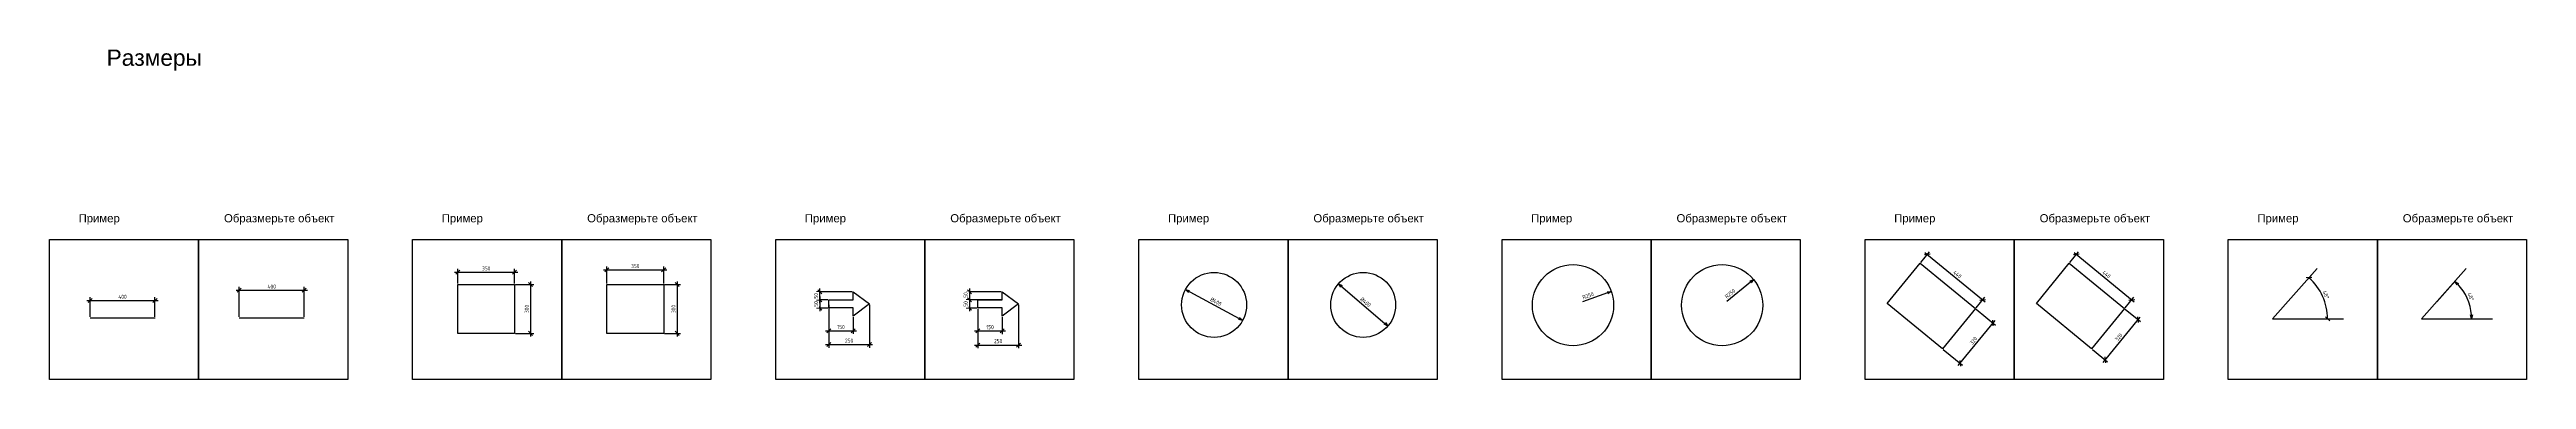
# Model space of a CAD drawing. Header units: inches. Extents: x 12 to 25643, y -1633 to 2043.
# Drawn here: x 12 to 15267, y 12 to 2043 of the extents above; entities that cross this region are included whole.
import ezdxf

# ---------------------------------------------------------------- set-up
doc = ezdxf.new("R2010")
doc.units = ezdxf.units.IN
doc.header["$MEASUREMENT"] = 0
doc.styles.get("Standard").update_dxf_attribs({"font": 'arial.ttf'})
doc.styles.add('ГОСТ 2.304', font='CS_Gost2304.shx')
doc.dimstyles.new('СПДС', dxfattribs={"dimscale": 100, "dimtxt": 2.5, "dimasz": 2.5, "dimexe": 2, "dimexo": 0.625, "dimgap": 1, "dimtad": 1, "dimdec": 0, "dimtxsty": 'ГОСТ 2.304', "dimblk": 'OBLIQUE', "dimblk1": 'OBLIQUE', "dimblk2": 'OBLIQUE', "dimcen": 2.5, "dimdle": 2, "dimadec": 0, "dimazin": 2, "dimtfac": 0.75, "dimtdec": 4, "dimtmove": 1, "dimatfit": 3, "dimfxl": 1, "dimtfill": 1, "dimtolj": 1, "dimarcsym": 1})
doc.dimstyles.new('СПДС$2', dxfattribs={"dimscale": 100, "dimtxt": 2.5, "dimasz": 2.5, "dimexe": 0.18, "dimexo": 0.625, "dimgap": 1, "dimtad": 1, "dimtoh": 1, "dimdec": 0, "dimzin": 0, "dimtxsty": 'ГОСТ 2.304', "dimblk": 'OPEN30', "dimblk1": 'OPEN30', "dimblk2": 'OPEN30', "dimcen": 0.09, "dimadec": 0, "dimazin": 0, "dimtfac": 1, "dimtdec": 4, "dimtofl": 0, "dimtmove": 0, "dimatfit": 3, "dimfxl": 1, "dimtfill": 1, "dimtolj": 1, "dimarcsym": 1})
doc.dimstyles.new('СПДС$3', dxfattribs={"dimscale": 100, "dimtxt": 2.5, "dimasz": 2.5, "dimexe": 0.18, "dimexo": 0.0625, "dimgap": 1, "dimtad": 1, "dimtoh": 1, "dimdec": 0, "dimzin": 0, "dimtxsty": 'ГОСТ 2.304', "dimblk": 'OPEN30', "dimblk1": 'OPEN30', "dimblk2": 'OPEN30', "dimcen": 2.5, "dimadec": 0, "dimazin": 0, "dimtfac": 1, "dimtdec": 4, "dimtmove": 0, "dimatfit": 1, "dimfxl": 1, "dimtfill": 1, "dimtolj": 1, "dimarcsym": 0})
doc.dimstyles.new('СПДС$4', dxfattribs={"dimscale": 100, "dimtxt": 2.5, "dimasz": 2.5, "dimexe": 0.18, "dimexo": 0.0625, "dimgap": 1, "dimtad": 1, "dimtoh": 1, "dimdec": 0, "dimzin": 0, "dimtxsty": 'ГОСТ 2.304', "dimblk": 'OPEN30', "dimblk1": 'OPEN30', "dimblk2": 'OPEN30', "dimcen": 2.5, "dimadec": 0, "dimazin": 0, "dimtfac": 1, "dimtdec": 4, "dimtmove": 0, "dimatfit": 3, "dimfxl": 1, "dimtfill": 1, "dimtolj": 1, "dimarcsym": 0})

# ---------------------------------------------------------------- blocks, each defined once
blk = doc.blocks.new('_Oblique')
at = {"color": 0, "linetype": 'ByBlock', "lineweight": -2}
blk.add_line((-0.5, -0.5), (0.5, 0.5), dxfattribs=at)
blk = doc.blocks.new('*D3')
at = {"color": 0, "lineweight": -2}
for p, q in [((241, 499), (681, 499)), ((261, 397), (261, 519)), ((661, 397), (661, 519))]:
    blk.add_line(p, q, dxfattribs=at)
at = {"layer": 'Defpoints', "color": 0, "ltscale": 10}
for p in [(661, 499), (261, 391), (661, 391)]:
    blk.add_point(p, dxfattribs=at)
at = {"color": 0, "lineweight": -2, "ltscale": 10, "xscale": 25, "yscale": 25, "zscale": 25, "rotation": 180}
blk.add_blockref('_Oblique', (261, 499), dxfattribs=at)
at = {"color": 0, "lineweight": -2, "ltscale": 10, "xscale": 25, "yscale": 25, "zscale": 25}
blk.add_blockref('_Oblique', (661, 499), dxfattribs=at)
at = {"color": 0, "ltscale": 10, "insert": (461, 521), "char_height": 25, "attachment_point": 5, "style": 'ГОСТ 2.304', "bg_fill": 3, "box_fill_scale": 1.25, "bg_fill_color": 256, "bg_fill_true_color": 13158600, "bg_fill_transparency": 0}
blk.add_mtext('\\A1;400', dxfattribs=at)
blk = doc.blocks.new('*D4')
at = {"color": 0, "lineweight": -2}
for p, q in [((2506, 673), (2896, 673)), ((2526, 602), (2526, 693)), ((2876, 602), (2876, 693))]:
    blk.add_line(p, q, dxfattribs=at)
at = {"layer": 'Defpoints', "color": 0, "ltscale": 10}
for p in [(2876, 673), (2526, 596), (2876, 596)]:
    blk.add_point(p, dxfattribs=at)
at = {"color": 0, "lineweight": -2, "ltscale": 10, "xscale": 25, "yscale": 25, "zscale": 25, "rotation": 180}
blk.add_blockref('_Oblique', (2526, 673), dxfattribs=at)
at = {"color": 0, "lineweight": -2, "ltscale": 10, "xscale": 25, "yscale": 25, "zscale": 25}
blk.add_blockref('_Oblique', (2876, 673), dxfattribs=at)
at = {"color": 0, "ltscale": 10, "insert": (2701, 696), "char_height": 25, "attachment_point": 5, "style": 'ГОСТ 2.304', "bg_fill": 3, "box_fill_scale": 1.25, "bg_fill_color": 256, "bg_fill_true_color": 13158600, "bg_fill_transparency": 0}
blk.add_mtext('\\A1;350', dxfattribs=at)
blk = doc.blocks.new('*D5')
at = {"color": 0, "lineweight": -2}
for p, q in [((2974, 616), (2974, 276)), ((2882, 596), (2994, 596)), ((2882, 296), (2994, 296))]:
    blk.add_line(p, q, dxfattribs=at)
at = {"layer": 'Defpoints', "color": 0, "ltscale": 10}
for p in [(2876, 596), (2876, 296), (2974, 296)]:
    blk.add_point(p, dxfattribs=at)
at = {"color": 0, "lineweight": -2, "ltscale": 10, "xscale": 25, "yscale": 25, "zscale": 25}
for p, rotation in [((2974, 596), 90), ((2974, 296), 270)]:
    blk.add_blockref('_Oblique', p, dxfattribs=dict(at, rotation=rotation))
at = {"color": 0, "ltscale": 10, "insert": (2951, 446), "char_height": 25, "attachment_point": 5, "rotation": 90, "style": 'ГОСТ 2.304', "bg_fill": 3, "box_fill_scale": 1.25, "bg_fill_color": 256, "bg_fill_true_color": 13158600, "bg_fill_transparency": 0}
blk.add_mtext('\\A1;300', dxfattribs=at)
blk = doc.blocks.new('*D6')
at = {"color": 0, "lineweight": -2}
for p, q in [((4805, 502), (4735, 502)), ((4755, 522), (4755, 432)), ((4805, 452), (4735, 452))]:
    blk.add_line(p, q, dxfattribs=at)
at = {"color": 0, "lineweight": -2, "ltscale": 10, "xscale": 25, "yscale": 25, "zscale": 25}
for p, rotation in [((4755, 502), 90), ((4755, 452), 270)]:
    blk.add_blockref('_Oblique', p, dxfattribs=dict(at, rotation=rotation))
at = {"color": 0, "ltscale": 10, "insert": (4732, 477), "char_height": 25, "attachment_point": 5, "rotation": 90, "style": 'ГОСТ 2.304', "bg_fill": 3, "box_fill_scale": 1.25, "bg_fill_color": 256, "bg_fill_true_color": 13158600, "bg_fill_transparency": 0}
blk.add_mtext('\\A1;50', dxfattribs=at)
at = {"layer": 'Defpoints', "color": 0, "ltscale": 10}
for p in [(4811, 502), (4755, 452), (4811, 452)]:
    blk.add_point(p, dxfattribs=at)
blk = doc.blocks.new('*D7')
at = {"color": 0, "lineweight": -2}
for p, q in [((4955, 552), (4735, 552)), ((4805, 502), (4735, 502)), ((4755, 482), (4755, 572))]:
    blk.add_line(p, q, dxfattribs=at)
at = {"layer": 'Defpoints', "color": 0, "ltscale": 10}
blk.add_point((4961, 552), dxfattribs=at)
at = {"color": 0, "lineweight": -2, "ltscale": 10, "xscale": 25, "yscale": 25, "zscale": 25}
for p, rotation in [((4755, 552), 90), ((4755, 502), 270)]:
    blk.add_blockref('_Oblique', p, dxfattribs=dict(at, rotation=rotation))
at = {"color": 0, "ltscale": 10, "insert": (4732, 527), "char_height": 25, "attachment_point": 5, "rotation": 90, "style": 'ГОСТ 2.304', "bg_fill": 3, "box_fill_scale": 1.25, "bg_fill_color": 256, "bg_fill_true_color": 13158600, "bg_fill_transparency": 0}
blk.add_mtext('\\A1;50', dxfattribs=at)
at = {"layer": 'Defpoints', "color": 0, "ltscale": 10}
for p in [(4755, 552), (4811, 502)]:
    blk.add_point(p, dxfattribs=at)
blk = doc.blocks.new('*D8')
at = {"color": 0, "lineweight": -2}
for p, q in [((4811, 471), (4811, 207)), ((5061, 471), (5061, 207)), ((4791, 227), (5081, 227))]:
    blk.add_line(p, q, dxfattribs=at)
at = {"layer": 'Defpoints', "color": 0, "ltscale": 10}
for p in [(4811, 477), (5061, 477), (5061, 227)]:
    blk.add_point(p, dxfattribs=at)
at = {"color": 0, "lineweight": -2, "ltscale": 10, "xscale": 25, "yscale": 25, "zscale": 25, "rotation": 180}
blk.add_blockref('_Oblique', (4811, 227), dxfattribs=at)
at = {"color": 0, "lineweight": -2, "ltscale": 10, "xscale": 25, "yscale": 25, "zscale": 25}
blk.add_blockref('_Oblique', (5061, 227), dxfattribs=at)
at = {"color": 0, "ltscale": 10, "insert": (4936, 251), "char_height": 25, "attachment_point": 5, "style": 'ГОСТ 2.304', "bg_fill": 3, "box_fill_scale": 1.25, "bg_fill_color": 256, "bg_fill_true_color": 13158600, "bg_fill_transparency": 0}
blk.add_mtext('\\A1;250', dxfattribs=at)
blk = doc.blocks.new('*D9')
at = {"color": 0, "lineweight": -2}
for p, q in [((4791, 312), (4981, 312)), ((4811, 446), (4811, 292)), ((4961, 396), (4961, 292))]:
    blk.add_line(p, q, dxfattribs=at)
at = {"layer": 'Defpoints', "color": 0, "ltscale": 10}
blk.add_point((4811, 452), dxfattribs=at)
at = {"color": 0, "lineweight": -2, "ltscale": 10, "xscale": 25, "yscale": 25, "zscale": 25, "rotation": 180}
blk.add_blockref('_Oblique', (4811, 312), dxfattribs=at)
at = {"color": 0, "lineweight": -2, "ltscale": 10, "xscale": 25, "yscale": 25, "zscale": 25}
blk.add_blockref('_Oblique', (4961, 312), dxfattribs=at)
at = {"color": 0, "ltscale": 10, "insert": (4886, 335), "char_height": 25, "attachment_point": 5, "style": 'ГОСТ 2.304', "bg_fill": 3, "box_fill_scale": 1.25, "bg_fill_color": 256, "bg_fill_true_color": 13158600, "bg_fill_transparency": 0}
blk.add_mtext('\\A1;150', dxfattribs=at)
at = {"layer": 'Defpoints', "color": 0, "ltscale": 10}
for p in [(4961, 402), (4961, 312)]:
    blk.add_point(p, dxfattribs=at)
blk = doc.blocks.new('_OPEN30')
at = {"color": 0, "linetype": 'ByBlock', "lineweight": -2}
for p, q in [((-1, 0.267949), (0, 0)), ((0, 0), (-1, -0.267949)), ((0, 0), (-1, 0))]:
    blk.add_line(p, q, dxfattribs=at)
blk = doc.blocks.new('*D10')
at = {"color": 0, "lineweight": -2}
blk.add_line((7008, 566), (7338, 388), dxfattribs=at)
at = {"color": 0, "lineweight": -2, "ltscale": 10, "xscale": 25, "yscale": 25, "zscale": 25}
for p, rotation in [((7008, 566), 151.5783505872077), ((7360, 376), 331.5783505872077)]:
    blk.add_blockref('_OPEN30', p, dxfattribs=dict(at, rotation=rotation))
at = {"color": 0, "ltscale": 10, "insert": (7195, 491), "char_height": 25, "attachment_point": 5, "rotation": 331.5784, "style": 'ГОСТ 2.304', "bg_fill": 3, "box_fill_scale": 1.25, "bg_fill_color": 256, "bg_fill_true_color": 13158600, "bg_fill_transparency": 0}
blk.add_mtext('\\A1;%%c400', dxfattribs=at)
blk = doc.blocks.new('*D11')
at = {"color": 0, "lineweight": -2}
blk.add_line((9607, 545), (9453, 490), dxfattribs=at)
at = {"color": 0, "lineweight": -2, "ltscale": 10, "xscale": 25, "yscale": 25, "zscale": 25, "rotation": 19.63070227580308}
blk.add_blockref('_OPEN30', (9630, 553), dxfattribs=at)
at = {"color": 0, "ltscale": 10, "insert": (9487, 528), "char_height": 25, "attachment_point": 5, "rotation": 19.6307, "style": 'ГОСТ 2.304', "bg_fill": 3, "box_fill_scale": 1.25, "bg_fill_color": 256, "bg_fill_true_color": 13158600, "bg_fill_transparency": 0}
blk.add_mtext('\\A1;R250', dxfattribs=at)
blk = doc.blocks.new('*D12')
at = {"color": 0, "lineweight": -2}
for p, q in [((11537, 732), (11590, 797)), ((11562, 794), (11933, 490)), ((11877, 453), (11930, 518))]:
    blk.add_line(p, q, dxfattribs=at)
at = {"layer": 'Defpoints', "color": 0, "ltscale": 10}
for p in [(11533, 727), (11917, 503), (11873, 448)]:
    blk.add_point(p, dxfattribs=at)
at = {"color": 0, "lineweight": -2, "ltscale": 10, "xscale": 25, "yscale": 25, "zscale": 25}
for p, rotation in [((11577, 782), 140.6649633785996), ((11917, 503), 320.6649633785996)]:
    blk.add_blockref('_Oblique', p, dxfattribs=dict(at, rotation=rotation))
at = {"color": 0, "ltscale": 10, "insert": (11762, 659), "char_height": 25, "attachment_point": 5, "rotation": 320.665, "style": 'ГОСТ 2.304', "bg_fill": 3, "box_fill_scale": 1.25, "bg_fill_color": 256, "bg_fill_true_color": 13158600, "bg_fill_transparency": 0}
blk.add_mtext('\\A1;440', dxfattribs=at)
blk = doc.blocks.new('*D13')
at = {"color": 0, "lineweight": -2}
for p, q in [((11766, 97), (11994, 375)), ((11878, 445), (11997, 347)), ((11675, 197), (11794, 100))]:
    blk.add_line(p, q, dxfattribs=at)
at = {"layer": 'Defpoints', "color": 0, "ltscale": 10}
for p in [(11873, 448), (11981, 360), (11670, 201)]:
    blk.add_point(p, dxfattribs=at)
at = {"color": 0, "lineweight": -2, "ltscale": 10, "xscale": 25, "yscale": 25, "zscale": 25}
for p, rotation in [((11981, 360), 50.66496337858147), ((11779, 112), 230.6649633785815)]:
    blk.add_blockref('_Oblique', p, dxfattribs=dict(at, rotation=rotation))
at = {"color": 0, "ltscale": 10, "insert": (11861, 251), "char_height": 25, "attachment_point": 5, "rotation": 50.665, "style": 'ГОСТ 2.304', "bg_fill": 3, "box_fill_scale": 1.25, "bg_fill_color": 256, "bg_fill_true_color": 13158600, "bg_fill_transparency": 0}
blk.add_mtext('\\A1;320', dxfattribs=at)
blk = doc.blocks.new('*D14')
at = {"color": 0, "lineweight": -2}
for p, q in [((13918, 628), (13941, 653)), ((13967, 385), (14062, 385))]:
    blk.add_line(p, q, dxfattribs=at)
blk.add_arc((13702, 385), 339, 0, 48.3949, dxfattribs=at)
at = {"color": 0, "lineweight": -2, "ltscale": 10, "xscale": 25, "yscale": 25, "zscale": 25}
for p, rotation in [((13927, 638), 138.394923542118), ((14042, 385), 270)]:
    blk.add_blockref('_Oblique', p, dxfattribs=dict(at, rotation=rotation))
at = {"color": 0, "ltscale": 10, "insert": (14032, 533), "char_height": 25, "attachment_point": 5, "rotation": 294.1975, "style": 'ГОСТ 2.304', "bg_fill": 3, "box_fill_scale": 1.25, "bg_fill_color": 256, "bg_fill_true_color": 13158600, "bg_fill_transparency": 0}
blk.add_mtext('\\A1;48%%d', dxfattribs=at)
blk = doc.blocks.new('*D39')
at = {"color": 0, "lineweight": -2, "ltscale": 10}
for p, q in [((1160, 562), (1600, 562)), ((1180, 397), (1180, 582)), ((1580, 397), (1580, 582))]:
    blk.add_line(p, q, dxfattribs=at)
at = {"layer": 'Defpoints', "color": 0, "ltscale": 10}
for p in [(1580, 562), (1180, 391), (1580, 391)]:
    blk.add_point(p, dxfattribs=at)
at = {"color": 0, "lineweight": -2, "ltscale": 10, "xscale": 25, "yscale": 25, "zscale": 25, "rotation": 180}
blk.add_blockref('_Oblique', (1180, 562), dxfattribs=at)
at = {"color": 0, "lineweight": -2, "ltscale": 10, "xscale": 25, "yscale": 25, "zscale": 25}
blk.add_blockref('_Oblique', (1580, 562), dxfattribs=at)
at = {"color": 0, "ltscale": 10, "insert": (1380, 584), "char_height": 25, "attachment_point": 5, "style": 'ГОСТ 2.304', "bg_fill": 3, "box_fill_scale": 1.25, "bg_fill_color": 256, "bg_fill_true_color": 13158600, "bg_fill_transparency": 0}
blk.add_mtext('\\A1;400', dxfattribs=at)
blk = doc.blocks.new('*D40')
at = {"color": 0, "lineweight": -2, "ltscale": 10}
for p, q in [((3424, 687), (3814, 687)), ((3444, 602), (3444, 707)), ((3794, 602), (3794, 707))]:
    blk.add_line(p, q, dxfattribs=at)
at = {"layer": 'Defpoints', "color": 0, "ltscale": 10}
for p in [(3794, 687), (3444, 596), (3794, 596)]:
    blk.add_point(p, dxfattribs=at)
at = {"color": 0, "lineweight": -2, "ltscale": 10, "xscale": 25, "yscale": 25, "zscale": 25, "rotation": 180}
blk.add_blockref('_Oblique', (3444, 687), dxfattribs=at)
at = {"color": 0, "lineweight": -2, "ltscale": 10, "xscale": 25, "yscale": 25, "zscale": 25}
blk.add_blockref('_Oblique', (3794, 687), dxfattribs=at)
at = {"color": 0, "ltscale": 10, "insert": (3619, 710), "char_height": 25, "attachment_point": 5, "style": 'ГОСТ 2.304', "bg_fill": 3, "box_fill_scale": 1.25, "bg_fill_color": 256, "bg_fill_true_color": 13158600, "bg_fill_transparency": 0}
blk.add_mtext('\\A1;350', dxfattribs=at)
blk = doc.blocks.new('*D41')
at = {"color": 0, "lineweight": -2, "ltscale": 10}
for p, q in [((3877, 616), (3877, 276)), ((3800, 596), (3897, 596)), ((3800, 296), (3897, 296))]:
    blk.add_line(p, q, dxfattribs=at)
at = {"layer": 'Defpoints', "color": 0, "ltscale": 10}
for p in [(3794, 596), (3794, 296), (3877, 296)]:
    blk.add_point(p, dxfattribs=at)
at = {"color": 0, "lineweight": -2, "ltscale": 10, "xscale": 25, "yscale": 25, "zscale": 25}
for p, rotation in [((3877, 596), 90), ((3877, 296), 270)]:
    blk.add_blockref('_Oblique', p, dxfattribs=dict(at, rotation=rotation))
at = {"color": 0, "ltscale": 10, "insert": (3854, 446), "char_height": 25, "attachment_point": 5, "rotation": 90, "style": 'ГОСТ 2.304', "bg_fill": 3, "box_fill_scale": 1.25, "bg_fill_color": 256, "bg_fill_true_color": 13158600, "bg_fill_transparency": 0}
blk.add_mtext('\\A1;300', dxfattribs=at)
blk = doc.blocks.new('*D42')
at = {"color": 0, "lineweight": -2, "ltscale": 10}
for p, q in [((5873, 552), (5657, 552)), ((5873, 502), (5657, 502)), ((5677, 572), (5677, 482))]:
    blk.add_line(p, q, dxfattribs=at)
at = {"layer": 'Defpoints', "color": 0, "ltscale": 10}
for p in [(5879, 552), (5879, 502)]:
    blk.add_point(p, dxfattribs=at)
at = {"color": 0, "lineweight": -2, "ltscale": 10, "xscale": 25, "yscale": 25, "zscale": 25}
for p, rotation in [((5677, 552), 90), ((5677, 502), 270)]:
    blk.add_blockref('_Oblique', p, dxfattribs=dict(at, rotation=rotation))
at = {"color": 0, "ltscale": 10, "insert": (5654, 532), "char_height": 25, "attachment_point": 5, "rotation": 90, "style": 'ГОСТ 2.304', "bg_fill": 3, "box_fill_scale": 1.25, "bg_fill_color": 256, "bg_fill_true_color": 13158600, "bg_fill_transparency": 0}
blk.add_mtext('\\A1;50', dxfattribs=at)
at = {"layer": 'Defpoints', "color": 0, "ltscale": 10}
blk.add_point((5677, 502), dxfattribs=at)
blk = doc.blocks.new('*D43')
at = {"color": 0, "lineweight": -2, "ltscale": 10}
for p, q in [((5723, 502), (5657, 502)), ((5677, 522), (5677, 432)), ((5723, 452), (5657, 452))]:
    blk.add_line(p, q, dxfattribs=at)
at = {"color": 0, "lineweight": -2, "ltscale": 10, "xscale": 25, "yscale": 25, "zscale": 25}
for p, rotation in [((5677, 502), 90), ((5677, 452), 270)]:
    blk.add_blockref('_Oblique', p, dxfattribs=dict(at, rotation=rotation))
at = {"color": 0, "ltscale": 10, "insert": (5654, 477), "char_height": 25, "attachment_point": 5, "rotation": 90, "style": 'ГОСТ 2.304', "bg_fill": 3, "box_fill_scale": 1.25, "bg_fill_color": 256, "bg_fill_true_color": 13158600, "bg_fill_transparency": 0}
blk.add_mtext('\\A1;50', dxfattribs=at)
at = {"layer": 'Defpoints', "color": 0, "ltscale": 10}
for p in [(5729, 502), (5677, 452), (5729, 452)]:
    blk.add_point(p, dxfattribs=at)
blk = doc.blocks.new('*D44')
at = {"color": 0, "lineweight": -2, "ltscale": 10}
for p, q in [((5709, 311), (5899, 311)), ((5729, 446), (5729, 291)), ((5879, 396), (5879, 291))]:
    blk.add_line(p, q, dxfattribs=at)
at = {"layer": 'Defpoints', "color": 0, "ltscale": 10}
blk.add_point((5729, 452), dxfattribs=at)
at = {"color": 0, "lineweight": -2, "ltscale": 10, "xscale": 25, "yscale": 25, "zscale": 25, "rotation": 180}
blk.add_blockref('_Oblique', (5729, 311), dxfattribs=at)
at = {"color": 0, "lineweight": -2, "ltscale": 10, "xscale": 25, "yscale": 25, "zscale": 25}
blk.add_blockref('_Oblique', (5879, 311), dxfattribs=at)
at = {"color": 0, "ltscale": 10, "insert": (5804, 334), "char_height": 25, "attachment_point": 5, "style": 'ГОСТ 2.304', "bg_fill": 3, "box_fill_scale": 1.25, "bg_fill_color": 256, "bg_fill_true_color": 13158600, "bg_fill_transparency": 0}
blk.add_mtext('\\A1;150', dxfattribs=at)
at = {"layer": 'Defpoints', "color": 0, "ltscale": 10}
for p in [(5879, 402), (5879, 311)]:
    blk.add_point(p, dxfattribs=at)
blk = doc.blocks.new('*D45')
at = {"color": 0, "lineweight": -2, "ltscale": 10}
for p, q in [((5979, 471), (5979, 204)), ((5729, 446), (5729, 204)), ((5709, 224), (5999, 224))]:
    blk.add_line(p, q, dxfattribs=at)
at = {"layer": 'Defpoints', "color": 0, "ltscale": 10}
for p in [(5979, 477), (5729, 452), (5979, 224)]:
    blk.add_point(p, dxfattribs=at)
at = {"color": 0, "lineweight": -2, "ltscale": 10, "xscale": 25, "yscale": 25, "zscale": 25, "rotation": 180}
blk.add_blockref('_Oblique', (5729, 224), dxfattribs=at)
at = {"color": 0, "lineweight": -2, "ltscale": 10, "xscale": 25, "yscale": 25, "zscale": 25}
blk.add_blockref('_Oblique', (5979, 224), dxfattribs=at)
at = {"color": 0, "ltscale": 10, "insert": (5854, 248), "char_height": 25, "attachment_point": 5, "style": 'ГОСТ 2.304', "bg_fill": 3, "box_fill_scale": 1.25, "bg_fill_color": 256, "bg_fill_true_color": 13158600, "bg_fill_transparency": 0}
blk.add_mtext('\\A1;250', dxfattribs=at)
blk = doc.blocks.new('*D46')
at = {"color": 0, "lineweight": -2, "ltscale": 10}
blk.add_line((7950, 601), (8235, 357), dxfattribs=at)
at = {"color": 0, "lineweight": -2, "ltscale": 10, "xscale": 25, "yscale": 25, "zscale": 25}
for p, rotation in [((7950, 601), 139.482740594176), ((8254, 341), 319.4827405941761)]:
    blk.add_blockref('_OPEN30', p, dxfattribs=dict(at, rotation=rotation))
at = {"color": 0, "ltscale": 10, "insert": (8117, 488), "char_height": 25, "attachment_point": 5, "rotation": 319.4827, "style": 'ГОСТ 2.304', "bg_fill": 3, "box_fill_scale": 1.25, "bg_fill_color": 256, "bg_fill_true_color": 13158600, "bg_fill_transparency": 0}
blk.add_mtext('\\A1;%%c400', dxfattribs=at)
blk = doc.blocks.new('*D48')
at = {"color": 0, "lineweight": -2, "ltscale": 10}
blk.add_line((10487, 612), (10342, 493), dxfattribs=at)
at = {"color": 0, "lineweight": -2, "ltscale": 10, "xscale": 25, "yscale": 25, "zscale": 25, "rotation": 39.24340455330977}
blk.add_blockref('_OPEN30', (10506, 627), dxfattribs=at)
at = {"color": 0, "ltscale": 10, "insert": (10362, 540), "char_height": 25, "attachment_point": 5, "rotation": 39.2434, "style": 'ГОСТ 2.304', "bg_fill": 3, "box_fill_scale": 1.25, "bg_fill_color": 256, "bg_fill_true_color": 13158600, "bg_fill_transparency": 0}
blk.add_mtext('\\A1;R250', dxfattribs=at)
blk = doc.blocks.new('*D50')
at = {"color": 0, "lineweight": -2, "ltscale": 10}
for p, q in [((12455, 732), (12508, 797)), ((12480, 794), (12851, 490)), ((12795, 453), (12848, 518))]:
    blk.add_line(p, q, dxfattribs=at)
at = {"layer": 'Defpoints', "color": 0, "ltscale": 10}
for p in [(12451, 727), (12836, 503), (12791, 448)]:
    blk.add_point(p, dxfattribs=at)
at = {"color": 0, "lineweight": -2, "ltscale": 10, "xscale": 25, "yscale": 25, "zscale": 25}
for p, rotation in [((12495, 782), 140.664963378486), ((12836, 503), 320.664963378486)]:
    blk.add_blockref('_Oblique', p, dxfattribs=dict(at, rotation=rotation))
at = {"color": 0, "ltscale": 10, "insert": (12680, 659), "char_height": 25, "attachment_point": 5, "rotation": 320.665, "style": 'ГОСТ 2.304', "bg_fill": 3, "box_fill_scale": 1.25, "bg_fill_color": 256, "bg_fill_true_color": 13158600, "bg_fill_transparency": 0}
blk.add_mtext('\\A1;440', dxfattribs=at)
blk = doc.blocks.new('*D51')
at = {"color": 0, "lineweight": -2, "ltscale": 10}
for p, q in [((12659, 117), (12887, 396)), ((12796, 445), (12890, 368)), ((12593, 197), (12687, 120))]:
    blk.add_line(p, q, dxfattribs=at)
at = {"layer": 'Defpoints', "color": 0, "ltscale": 10}
for p in [(12791, 448), (12875, 380), (12589, 201)]:
    blk.add_point(p, dxfattribs=at)
at = {"color": 0, "lineweight": -2, "ltscale": 10, "xscale": 25, "yscale": 25, "zscale": 25}
for p, rotation in [((12875, 380), 50.66496337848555), ((12672, 133), 230.6649633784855)]:
    blk.add_blockref('_Oblique', p, dxfattribs=dict(at, rotation=rotation))
at = {"color": 0, "ltscale": 10, "insert": (12755, 272), "char_height": 25, "attachment_point": 5, "rotation": 50.665, "style": 'ГОСТ 2.304', "bg_fill": 3, "box_fill_scale": 1.25, "bg_fill_color": 256, "bg_fill_true_color": 13158600, "bg_fill_transparency": 0}
blk.add_mtext('\\A1;320', dxfattribs=at)
blk = doc.blocks.new('*D53')
at = {"color": 0, "lineweight": -2, "ltscale": 10}
for p, q in [((14714, 490), (14827, 617)), ((14845, 385), (14931, 385))]:
    blk.add_line(p, q, dxfattribs=at)
blk.add_arc((14620, 385), 309, 4.6359, 43.759, dxfattribs=at)
at = {"color": 0, "lineweight": -2, "ltscale": 10, "xscale": 25, "yscale": 25, "zscale": 25}
for p, rotation in [((14826, 616), 136.0769693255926), ((14929, 385), 272.3179542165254)]:
    blk.add_blockref('_OPEN30', p, dxfattribs=dict(at, rotation=rotation))
at = {"color": 0, "ltscale": 10, "insert": (14923, 521), "char_height": 25, "attachment_point": 5, "rotation": 294.1975, "style": 'ГОСТ 2.304', "bg_fill": 3, "box_fill_scale": 1.25, "bg_fill_color": 256, "bg_fill_true_color": 13158600, "bg_fill_transparency": 0}
blk.add_mtext('\\A1;48%%d', dxfattribs=at)

msp = doc.modelspace()

# ---------------------------------------------------------------- linework, layer by layer
at = {"color": 6}
for p, q in [((13977.8, 695.2), (13702.1, 384.7)), ((14896, 695.2), (14620.3, 384.7)), ((261.3, 391), (661.3, 391)), ((1179.5, 391), (1579.5, 391)), ((13702.1, 384.7), (14139.3, 384.7)), ((14620.3, 384.7), (15057.5, 384.7))]:
    msp.add_line(p, q, dxfattribs=at)
for points in [[(929.8, 872.8), (1848, 872.8), (1848, 12.2), (929.8, 12.2)], [(2248, 872.8), (3166.2, 872.8), (3166.2, 12.2), (2248, 12.2)], [(3166.2, 872.8), (4084.4, 872.8), (4084.4, 12.2), (3166.2, 12.2)], [(4484.4, 872.8), (5402.6, 872.8), (5402.6, 12.2), (4484.4, 12.2)], [(5402.6, 872.8), (6320.8, 872.8), (6320.8, 12.2), (5402.6, 12.2)], [(6720.8, 872.8), (7639.1, 872.8), (7639.1, 12.2), (6720.8, 12.2)], [(7639.1, 872.8), (8557.3, 872.8), (8557.3, 12.2), (7639.1, 12.2)], [(8957.3, 872.8), (9875.5, 872.8), (9875.5, 12.2), (8957.3, 12.2)], [(9875.5, 872.8), (10793.7, 872.8), (10793.7, 12.2), (9875.5, 12.2)], [(11193.7, 872.8), (12111.9, 872.8), (12111.9, 12.2), (11193.7, 12.2)], [(12111.9, 872.8), (13030.1, 872.8), (13030.1, 12.2), (12111.9, 12.2)], [(13430.1, 872.8), (14348.3, 872.8), (14348.3, 12.2), (13430.1, 12.2)], [(14348.3, 872.8), (15266.5, 872.8), (15266.5, 12.2), (14348.3, 12.2)]]:
    msp.add_lwpolyline(points, close=True)
for points in [[(11532.8, 727.4), (11873.1, 448.5), (11670.3, 201), (11330, 479.9)], [(12451, 727.4), (12791.3, 448.5), (12588.5, 201), (12248.2, 479.9)], [(2525.9, 595.7), (2875.9, 595.7), (2875.9, 295.7), (2525.9, 295.7)], [(3444.1, 595.7), (3794.1, 595.7), (3794.1, 295.7), (3444.1, 295.7)]]:
    msp.add_lwpolyline(points, close=True, dxfattribs=at)
msp.add_lwpolyline([(5729.1, 452.4), (5729.1, 502.4), (5879.1, 502.4), (5879.1, 552.4), (5979.1, 477.4), (5879.1, 402.4), (5879.1, 452.4), (5729.1, 452.4), (5729.1, 502.4)], dxfattribs=at)
for centre, radius in [((7183.8, 471), 200), ((8102, 471), 200), ((9394.6, 469.3), 250), ((10312.8, 469.3), 250)]:
    msp.add_circle(centre, radius, dxfattribs=at)

# ---------------------------------------------------------------- texts
at = {"insert": (363.1, 2043.1), "char_height": 100, "width": 2503.915, "attachment_point": 1, "style": 'ГОСТ 2.304'}
msp.add_mtext('{\\fArial|b0|i0|c0|p34;Размеры}', dxfattribs=at)
at = {"char_height": 50, "attachment_point": 1}
for s, insert, width in [('{\\fArial|b0|i0|c0|p34;Пример}', (190.5, 1029.6), 327.414), ('Образмерьте объект', (1086.2, 1029.6), 698.92), ('{\\fArial|b0|i0|c0|p34;Пример}', (2426.9, 1029.6), 327.414), ('Образмерьте объект', (3322.6, 1029.6), 698.92), ('{\\fArial|b0|i0|c0|p34;Пример}', (4663.3, 1029.6), 327.414), ('Образмерьте объект', (5559, 1029.6), 698.92), ('{\\fArial|b0|i0|c0|p34;Пример}', (6899.7, 1029.6), 327.414), ('Образмерьте объект', (7795.4, 1029.6), 698.92), ('{\\fArial|b0|i0|c0|p34;Пример}', (9136.2, 1029.6), 327.414), ('Образмерьте объект', (10031.9, 1029.6), 698.92), ('{\\fArial|b0|i0|c0|p34;Пример}', (11372.6, 1029.6), 327.414), ('Образмерьте объект', (12268.3, 1029.6), 698.92), ('{\\fArial|b0|i0|c0|p34;Пример}', (13609, 1029.6), 327.414), ('Образмерьте объект', (14504.7, 1029.6), 698.92)]:
    msp.add_mtext(s, dxfattribs=dict(at, insert=insert, width=width))

# ---------------------------------------------------------------- next in the draw order: dimensions: what is measured, and where the dimension line sits
dim = msp.add_linear_dim(base=(11917.5, 502.6), p1=(11532.8, 727.4), p2=(11873.1, 448.5), angle=320.66496, dimstyle='СПДС', override={"dimscale": 10})
dim.commit()
dim.dimension.update_dxf_attribs({"geometry": '*D12', "text_midpoint": (11761.6, 659.5)})
at = {"ltscale": 10}
dim = msp.add_linear_dim(base=(12835.7, 502.6), p1=(12451, 727.4), p2=(12791.3, 448.5), angle=320.66496, dimstyle='СПДС', override={"dimscale": 10}, dxfattribs=at)
dim.commit()
dim.dimension.update_dxf_attribs({"geometry": '*D50', "text_midpoint": (12679.8, 659.5)})
for base, p1, p2, picture, middle in [((2875.9, 672.7), (2525.9, 595.7), (2875.9, 595.7), '*D4', (2700.9, 695.7)), ((661.3, 498.6), (261.3, 391), (661.3, 391), '*D3', (461.3, 521.1))]:
    dim = msp.add_linear_dim(base=base, p1=p1, p2=p2, dimstyle='СПДС', override={"dimscale": 10})
    dim.commit()
    dim.dimension.update_dxf_attribs({"geometry": picture, "text_midpoint": middle})
for base, p1, p2, picture, middle in [((3794.1, 687.4), (3444.1, 595.7), (3794.1, 595.7), '*D40', (3619.1, 710.5)), ((1579.5, 561.9), (1179.5, 391), (1579.5, 391), '*D39', (1379.5, 584.4))]:
    dim = msp.add_linear_dim(base=base, p1=p1, p2=p2, dimstyle='СПДС', override={"dimscale": 10}, dxfattribs=at)
    dim.commit()
    dim.dimension.update_dxf_attribs({"geometry": picture, "text_midpoint": middle})
dim = msp.add_radius_dim(center=(10312.8, 469.3), mpoint=(10506.4, 627.4), dimstyle='СПДС$4', override={"dimscale": 10, "dimtmove": 1}, dxfattribs=at)
dim.commit()
dim.dimension.update_dxf_attribs({"geometry": '*D48', "text_midpoint": (10376.8, 521.6), "dimtype": 164})
dim = msp.add_angular_dim_3p(base=(14028.2, 479), center=(13702.1, 384.7), p1=(13913.8, 623.1), p2=(13960.6, 384.7), dimstyle='СПДС', override={"dimscale": 10})
dim.commit()
dim.dimension.update_dxf_attribs({"geometry": '*D14', "text_midpoint": (14032.2, 533)})
dim = msp.add_angular_dim_3p(base=(14917.2, 470.5), center=(14620.3, 384.7), p1=(14838.9, 384.7), p2=(14709.7, 485.4), dimstyle='СПДС$2', override={"dimscale": 10}, dxfattribs=at)
dim.commit()
dim.dimension.update_dxf_attribs({"geometry": '*D53', "text_midpoint": (14922.7, 520.6)})
dim = msp.add_linear_dim(base=(4754.9, 452.4), p1=(4810.8, 502.4), p2=(4810.8, 452.4), angle=90, dimstyle='СПДС', override={"dimscale": 10})
dim.commit()
dim.dimension.update_dxf_attribs({"geometry": '*D6', "text_midpoint": (4754.9, 477.4), "dimtype": 160})
dim = msp.add_linear_dim(base=(5677.4, 502.4), p1=(5879.1, 552.4), p2=(5879.1, 502.4), angle=90, dimstyle='СПДС', override={"dimscale": 10}, dxfattribs=at)
dim.commit()
dim.dimension.update_dxf_attribs({"geometry": '*D42', "text_midpoint": (5677.4, 531.5), "dimtype": 160})
dim = msp.add_diameter_dim_2p(p1=(7007.9, 566.2), p2=(7359.7, 375.8), dimstyle='СПДС$3', override={"dimscale": 10})
dim.commit()
dim.dimension.update_dxf_attribs({"geometry": '*D10', "text_midpoint": (7194.5, 490.8)})
dim = msp.add_diameter_dim_2p(p1=(7950, 600.9), p2=(8254.1, 341.1), dimstyle='СПДС$3', override={"dimscale": 10}, dxfattribs=at)
dim.commit()
dim.dimension.update_dxf_attribs({"geometry": '*D46', "text_midpoint": (8116.7, 488.1)})
dim = msp.add_radius_dim(center=(9394.6, 469.3), mpoint=(9630, 553.3), dimstyle='СПДС$4', override={"dimscale": 10, "dimtmove": 1})
dim.commit()
dim.dimension.update_dxf_attribs({"geometry": '*D11', "text_midpoint": (9495.1, 505.1), "dimtype": 164})

# ---------------------------------------------------------------- next in the draw order: linework, layer by layer
msp.add_lwpolyline([(11.6, 872.8), (929.8, 872.8), (929.8, 12.2), (11.6, 12.2)], close=True)

# ---------------------------------------------------------------- next in the draw order: dimensions: what is measured, and where the dimension line sits
for base, p1, p2, angle, picture, middle in [((2973.9, 295.7), (2875.9, 595.7), (2875.9, 295.7), 90, '*D5', (2950.9, 445.7)), ((11981.4, 359.7), (11670.3, 201), (11873.1, 448.5), 50.66496, '*D13', (11861.4, 251.2))]:
    dim = msp.add_linear_dim(base=base, p1=p1, p2=p2, angle=angle, dimstyle='СПДС', override={"dimscale": 10})
    dim.commit()
    dim.dimension.update_dxf_attribs({"geometry": picture, "text_midpoint": middle})
for base, p1, p2, angle, picture, middle in [((3876.8, 295.7), (3794.1, 595.7), (3794.1, 295.7), 90, '*D41', (3853.8, 445.7)), ((12874.6, 380.3), (12588.5, 201), (12791.3, 448.5), 50.66496, '*D51', (12754.6, 271.7))]:
    dim = msp.add_linear_dim(base=base, p1=p1, p2=p2, angle=angle, dimstyle='СПДС', override={"dimscale": 10}, dxfattribs=at)
    dim.commit()
    dim.dimension.update_dxf_attribs({"geometry": picture, "text_midpoint": middle})
dim = msp.add_linear_dim(base=(4754.9, 552.4), p1=(4810.8, 502.4), p2=(4960.8, 552.4), angle=90, dimstyle='СПДС', override={"dimscale": 10})
dim.commit()
dim.dimension.update_dxf_attribs({"geometry": '*D7', "text_midpoint": (4754.9, 527.4), "dimtype": 160})
dim = msp.add_linear_dim(base=(5677.4, 452.4), p1=(5729.1, 502.4), p2=(5729.1, 452.4), angle=90, dimstyle='СПДС', override={"dimscale": 10}, dxfattribs=at)
dim.commit()
dim.dimension.update_dxf_attribs({"geometry": '*D43', "text_midpoint": (5677.4, 477.4), "dimtype": 160})

# ---------------------------------------------------------------- next in the draw order: dimensions: what is measured, and where the dimension line sits
dim = msp.add_linear_dim(base=(5060.8, 226.9), p1=(4810.8, 477.4), p2=(5060.8, 477.4), dimstyle='СПДС', override={"dimscale": 10})
dim.commit()
dim.dimension.update_dxf_attribs({"geometry": '*D8', "text_midpoint": (4935.8, 250.9)})
dim = msp.add_linear_dim(base=(5879.1, 310.8), p1=(5729.1, 452.4), p2=(5879.1, 402.4), dimstyle='СПДС', override={"dimscale": 10}, dxfattribs=at)
dim.commit()
dim.dimension.update_dxf_attribs({"geometry": '*D44', "text_midpoint": (5804.1, 333.8)})

# ---------------------------------------------------------------- next in the draw order: dimensions: what is measured, and where the dimension line sits
dim = msp.add_linear_dim(base=(5979.1, 223.8), p1=(5729.1, 452.4), p2=(5979.1, 477.4), dimstyle='СПДС', override={"dimscale": 10}, dxfattribs=at)
dim.commit()
dim.dimension.update_dxf_attribs({"geometry": '*D45', "text_midpoint": (5854.1, 247.8)})
dim = msp.add_linear_dim(base=(4960.8, 312.4), p1=(4810.8, 452.4), p2=(4960.8, 402.4), dimstyle='СПДС', override={"dimscale": 10})
dim.commit()
dim.dimension.update_dxf_attribs({"geometry": '*D9', "text_midpoint": (4885.8, 335.4)})

# ---------------------------------------------------------------- next in the draw order: linework, layer by layer
at = {"color": 6}
msp.add_lwpolyline([(4810.8, 452.4), (4810.8, 502.4), (4960.8, 502.4), (4960.8, 552.4), (5060.8, 477.4), (4960.8, 402.4), (4960.8, 452.4), (4810.8, 452.4), (4810.8, 502.4)], dxfattribs=at)

doc.saveas('drawing.dxf')
